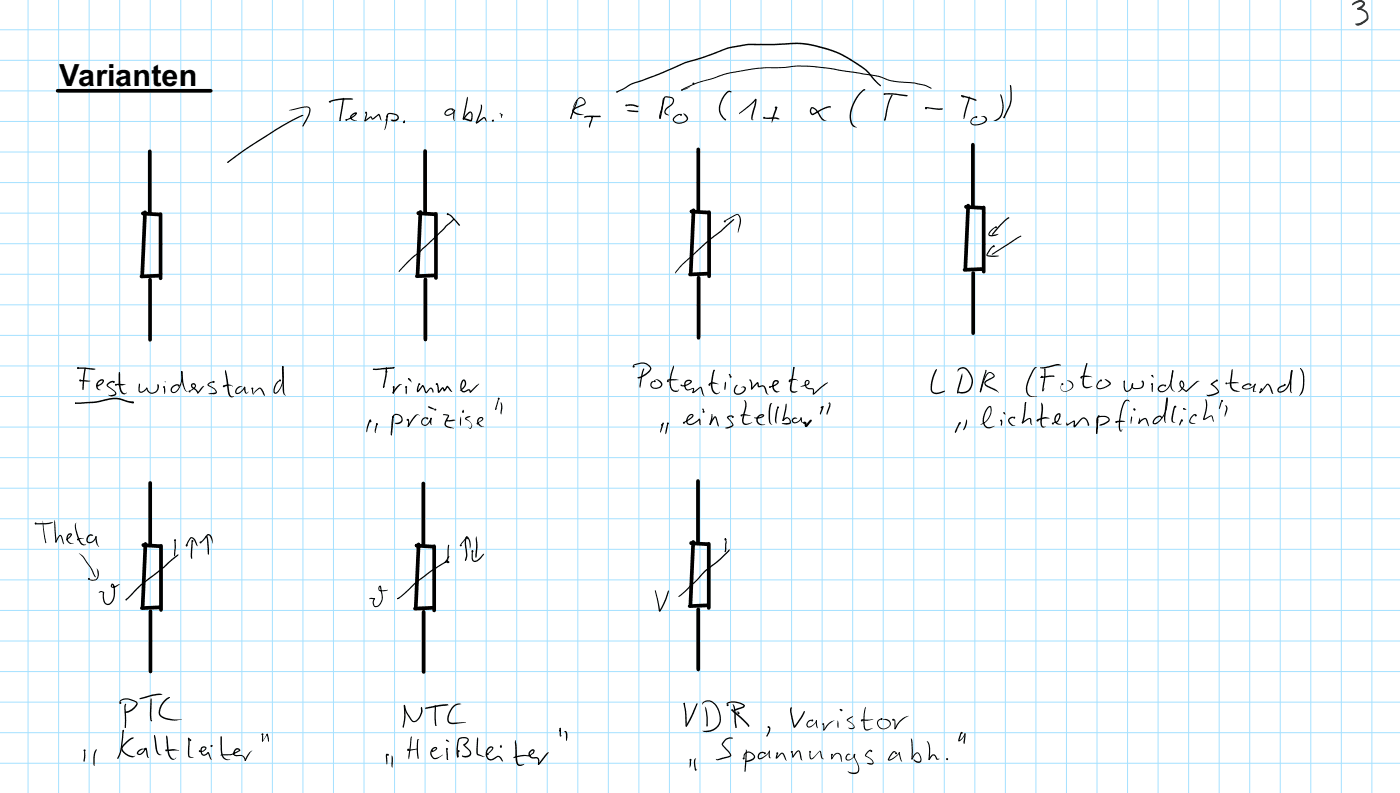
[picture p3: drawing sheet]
<svg xmlns="http://www.w3.org/2000/svg" width="449mm" height="254mm" viewBox="0 0 449 254" stroke-linecap="round" stroke-linejoin="round" font-family="sans-serif">
<defs><g id="words">
<g font-size="9.8">
<text x="19" y="27.6">Va</text>
<text x="30.6" y="27.6">rian</text>
<text x="48.6" y="27.6">ten</text>
</g>
</g></defs>
<g fill="none" stroke="#a5e1ff" stroke-width=".32">
<path d="M0 9.5h448.7M0 19.3h448.7M9 0v254M18.8 0v254M28.6 0v254M38.4 0v254M48.2 0v254M57.9 0v254M67.7 0v254M77.5 0v254M87.3 0v254M97.1 0v254"/>
<path d="M106.9 0v254M116.7 0v254M126.5 0v254M136.3 0v254M146 0v254M155.8 0v254M165.6 0v254M175.4 0v254M185.2 0v254M195 0v254M204.8 0v254M214.6 0v254"/>
<path d="M224.4 0v254M234.1 0v254M243.9 0v254M253.7 0v254M263.5 0v254M273.3 0v254M283.1 0v254M292.9 0v254M302.7 0v254M312.5 0v254M322.2 0v254M332 0v254"/>
<path d="M341.8 0v254M351.6 0v254M361.4 0v254M371.2 0v254M381 0v254M390.8 0v254M400.6 0v254M410.4 0v254M420.1 0v254M429.9 0v254M439.7 0v254M0 29.1h448.7"/>
<path d="M0 38.9h448.7M0 48.7h448.7M0 58.5h448.7M0 68.3h448.7M0 78.1h448.7M0 87.8h448.7M0 97.6h448.7M0 107.4h448.7M0 117.2h448.7M0 127h448.7M0 136.8h448.7M0 146.6h448.7"/>
<path d="M0 156.4h448.7M0 166.2h448.7M0 176h448.7M0 185.7h448.7M0 195.5h448.7M0 205.3h448.7M0 215.1h448.7M0 224.9h448.7M0 234.7h448.7M0 244.5h448.7"/>
</g>
<g fill="#000">
<path d="M47.6 48l.4-.1 .4 .1 .2 .5v19.6l-.2 .4-.4 .2-.4-.2-.2-.4v-19.6z" fill-rule="evenodd"/>
<path d="M135.8 48l.5-.2 .4 .2 .2 .4v19.6l-.2 .4-.4 .2-.5-.2-.1-.4v-19.6z" fill-rule="evenodd"/>
<path d="M223.4 47.4l.4-.2 .4 .2 .2 .4v19.7l-.2 .4-.4 .2-.4-.2-.2-.4v-19.7z" fill-rule="evenodd"/>
<path d="M311.4 45.9l.4-.2 .5 .2 .1 .4v19.7l-.1 .4-.5 .2-.4-.2-.2-.4v-19.7z" fill-rule="evenodd"/>
<path d="M45.5 68l.4-.2 5.2 .3 .4 .2 .2 .4-.2 .4-.4 .2-5.2-.3-.4-.2-.2-.4z" fill-rule="evenodd"/>
<path d="M46.1 67.6l.4-.2 .4 .2 .2 .4-.9 20-.2 .4-.4 .1-.4-.1-.2-.5 .9-19.9z" fill-rule="evenodd"/>
<path d="M51.1 68.2l.4-.2 .4 .2 .2 .4v20.5l-.2 .5-.4 .1-.4-.1-.2-.5v-20.5z" fill-rule="evenodd"/>
<path d="M133.7 67.9l.5-.2 5.2 .3 .4 .2 .1 .4-.1 .4-.4 .2-5.3-.3-.4-.2-.1-.4z" fill-rule="evenodd"/>
<path d="M134.3 67.5l.4-.2 .5 .2 .1 .4-.9 20-.1 .4-.4 .2-.5-.2-.1-.4 .8-20z" fill-rule="evenodd"/>
<path d="M139.3 68.1l.4-.2 .4 .2 .2 .4v20.6l-.2 .4-.4 .1-.4-.1-.2-.4v-20.6z" fill-rule="evenodd"/>
<path d="M221.3 67.3l.4-.1 5.2 .3 .4 .2 .2 .4-.2 .4-.4 .2-5.2-.3-.4-.2-.2-.4z" fill-rule="evenodd"/>
<path d="M221.9 66.9l.4-.1 .4 .1 .2 .5-.9 19.9-.2 .4-.4 .2-.4-.2-.2-.4 .9-20z" fill-rule="evenodd"/>
<path d="M226.9 67.5l.4-.2 .4 .2 .2 .4v20.6l-.2 .4-.4 .2-.4-.2-.2-.4v-20.6z" fill-rule="evenodd"/>
<path d="M309.3 65.9l.4-.2 5.3 .3 .4 .2 .1 .4-.1 .4-.5 .2-5.2-.3-.4-.2-.2-.4z" fill-rule="evenodd"/>
<path d="M309.9 65.4l.4-.1 .4 .1 .2 .5-.9 19.9-.2 .5-.4 .1-.4-.2-.2-.4 .9-20z" fill-rule="evenodd"/>
<path d="M314.9 66l.4-.1 .4 .1 .2 .5v20.5l-.2 .4-.4 .2-.4-.2-.2-.4v-20.5z" fill-rule="evenodd"/>
<path d="M47.7 89.1l.4-.1 .4 .1 .2 .5v19.2l-.2 .5-.4 .1-.4-.1-.2-.5v-19.2z" fill-rule="evenodd"/>
<path d="M44.9 88.1l6.4-.4 .4 .2 .2 .4-.2 .4-.4 .2-6 .2-.4-.1-.2-.5z" fill-rule="evenodd"/>
<path d="M135.9 89.1l.4-.2 .5 .2 .1 .4v19.3l-.1 .4-.5 .2-.4-.2-.1-.4v-19.3z" fill-rule="evenodd"/>
<path d="M133.2 88.1l6.4-.5 .4 .2 .1 .4-.1 .4-.4 .2-6 .3-.4-.2-.2-.4z" fill-rule="evenodd"/>
<path d="M223.5 88.5l.4-.2 .4 .2 .2 .4v19.3l-.2 .4-.4 .2-.4-.2-.2-.4v-19.3z" fill-rule="evenodd"/>
<path d="M220.7 87.5l6.4-.4 .4 .1 .2 .4-.2 .5-.4 .1-6 .3-.4-.2-.2-.4z" fill-rule="evenodd"/>
<path d="M311.5 87l.4-.2 .4 .2 .2 .4v19.3l-.2 .4-.4 .2-.4-.2-.2-.4v-19.3z" fill-rule="evenodd"/>
<path d="M308.7 86l6.4-.4 .5 .1 .1 .5-.1 .4-.4 .2-6 .2-.5-.2-.1-.4z" fill-rule="evenodd"/>
<path d="M47.7 154.3l.4-.2 .5 .2 .1 .4v19.6l-.1 .4-.5 .2-.4-.2-.2-.4v-19.6z" fill-rule="evenodd"/>
<path d="M135.3 154.4l.4-.1 .4 .1 .2 .4v19.7l-.2 .4-.4 .2-.4-.2-.2-.4v-19.7z" fill-rule="evenodd"/>
<path d="M223.3 153.6l.4-.1 .4 .1 .2 .5v19.6l-.2 .4-.4 .2-.4-.2-.2-.4v-19.6z" fill-rule="evenodd"/>
<path d="M45.6 174.2l.4-.2 5.3 .4 .4 .1 .1 .4-.2 .5-.4 .1-5.2-.3-.4-.2-.2-.4z" fill-rule="evenodd"/>
<path d="M46.2 173.8l.4-.2 .4 .2 .2 .4-.9 20-.2 .4-.4 .2-.4-.2-.2-.4 .9-20z" fill-rule="evenodd"/>
<path d="M51.2 174.4l.4-.2 .4 .2 .2 .4v20.6l-.2 .4-.4 .2-.4-.2-.2-.4v-20.6z" fill-rule="evenodd"/>
<path d="M133.2 174.4l.4-.2 5.2 .3 .4 .2 .2 .4-.2 .4-.4 .2-5.2-.3-.4-.2-.2-.4z" fill-rule="evenodd"/>
<path d="M133.8 173.9l.4-.1 .4 .1 .2 .5-.9 20-.2 .4-.4 .1-.4-.2-.2-.4 .9-20z" fill-rule="evenodd"/>
<path d="M138.7 174.5l.5-.1 .4 .1 .2 .5v20.5l-.2 .4-.4 .2-.5-.2-.1-.4v-20.5z" fill-rule="evenodd"/>
<path d="M221.2 173.6l.4-.2 5.2 .3 .4 .2 .2 .4-.2 .4-.4 .2-5.2-.3-.4-.2-.2-.4z" fill-rule="evenodd"/>
<path d="M221.8 173.2l.4-.2 .4 .2 .2 .4-.9 20-.2 .4-.4 .1-.4-.1-.2-.5 .9-19.9z" fill-rule="evenodd"/>
<path d="M226.8 173.8l.4-.2 .4 .2 .2 .4v20.5l-.2 .5-.4 .1-.4-.1-.2-.5v-20.5z" fill-rule="evenodd"/>
<path d="M47.8 195.4l.4-.2 .4 .2 .2 .4v19.3l-.2 .4-.4 .2-.4-.2-.2-.4v-19.3z" fill-rule="evenodd"/>
<path d="M45 194.4l6.4-.5 .4 .2 .2 .4-.1 .4-.4 .2-6 .3-.5-.2-.1-.4z" fill-rule="evenodd"/>
<path d="M135.4 195.5l.4-.1 .4 .1 .2 .4v19.3l-.2 .4-.4 .2-.4-.2-.2-.4v-19.3z" fill-rule="evenodd"/>
<path d="M132.6 194.5l6.4-.4 .4 .1 .2 .5-.2 .4-.4 .2-6 .2-.4-.1-.2-.5z" fill-rule="evenodd"/>
<path d="M223.4 194.7l.4-.1 .4 .1 .2 .5v19.2l-.2 .5-.4 .1-.4-.1-.2-.5v-19.2z" fill-rule="evenodd"/>
<path d="M220.6 193.7l6.4-.4 .4 .2 .2 .4-.2 .4-.4 .2-6 .2-.4-.1-.2-.5z" fill-rule="evenodd"/>
<circle cx="45.8" cy="68.3" r=".6"/>
<circle cx="134.1" cy="68.3" r=".6"/>
<circle cx="221.6" cy="67.7" r=".6"/>
<circle cx="232.3" cy="70.9" r=".34"/>
<circle cx="309.6" cy="66.2" r=".6"/>
<circle cx="318.5" cy="78.9" r=".34"/>
<circle cx="319.2" cy="72.8" r=".34"/>
<circle cx="11.5" cy="167.7" r=".34"/>
<circle cx="21.5" cy="172.8" r=".34"/>
<circle cx="25" cy="172.8" r=".34"/>
<circle cx="45.9" cy="174.6" r=".6"/>
<circle cx="56.1" cy="173" r=".34"/>
<circle cx="59.8" cy="174.7" r=".34"/>
<circle cx="61.7" cy="173.3" r=".34"/>
<circle cx="64.3" cy="173.7" r=".34"/>
<circle cx="66.1" cy="171.9" r=".34"/>
<circle cx="133.5" cy="174.7" r=".6"/>
<circle cx="147.7" cy="174.7" r=".34"/>
<circle cx="151.4" cy="176.6" r=".34"/>
<circle cx="221.5" cy="173.9" r=".6"/>
<circle cx="232.5" cy="172.8" r=".34"/>
<circle cx="28.5" cy="185.4" r=".34"/>
<circle cx="143.5" cy="180.1" r=".34"/>
<circle cx="143.7" cy="180.1" r=".34"/>
</g>
<g fill="#000">
<path d="M232.4 70.6l3.2-1.8 .7-.3 .4 .2 .6 .9 .2 1.2-.9 3.7 .5-3.9-.1-1-.5-.7-.9 .2-3.4 1.8zM317.7 79.2l.8-.4-2 2.9 3.7 .3-2.1 .3-1.9-.4 .1-.7zM317.6 73.7l.2-.2a1.11 1.11 0 0 1 1.4-.7l-1.6 1.4-.4 1 .5 .1 2.3-.4-.1 .2-.9 .4-2 .1-.2-.8zM323.2 69.6l.2 .3zM320.7 71.7l1.9-1.7a.53 .53 0 0 1 .9-.2l-2.5 2.2-2.9 3.3-.1-.4zM218.5 84.7l1-.9a101.7 101.7 0 0 1 11.7-10.2l3.5-3.2 .5-.3 .2 .2-4.3 4a84 84 0 0 0-10.9 9.3l-1.7 1.6-2.1 2.5 .2-.8zM318.1 81.2l7.9-5.1 1.1-.6 .3 .1-8.9 5.7-.5 .2zM317.9 81.4l.2 .1zM11.3 167.7l.2 .1zM11.3 167.7l3.8-.2 1.8-.3v.2a9.9 9.9 0 0 1-5.4 .5zM13.7 166.7l1.1 7.1-.1 .2a22.3 22.3 0 0 1-1-7.3zM17.4 166.5l.3 .8 .4 5.7-.2 .8-.2-.2-.2-3.6z"/>
<path d="M18.9 171.5l.4-.2 .5 .4 .7 2.6-.4-.3-.8-2.4-1.2 2.1-.4-.1zM17.9 173.4l.2 .2-.2 .2-.2-.2zM21.8 171.1l.8-.3 .5 .4-.6 1-.9 .6 1.1-1.6-.5 .1-.4 .6a1.68 1.68 0 0 0 1.8 2.2 1.79 1.79 0 0 1-2.1-.8 1.79 1.79 0 0 1 .3-2.2zM24.3 167.6l.2-.2-.1 1.8 1.2 3.7a1.64 1.64 0 0 0 2 1.4 .67 .67 0 0 1-1.2 .3 4.1 4.1 0 0 1-1.8-3l-.3-1.1a3.1 3.1 0 0 1 0-2.9zM24.8 172.7l.2 .2zM24.8 172.7l.9-.3h1.2l-2 .6zM24.8 172.7l.1 .2zM25.3 177.2l1.7 1.4 2.5 3.6 1.2 2.7a1.46 1.46 0 0 1-1.1-1.5l-.7-1.5-2.2-3.2zM28.3 171.5a.97 .97 0 0 1 1.6 .1l-1.2 .1-.6 1.3 .4 .6 .9-.2 .7-.6 .7-1.1 .2 .2-.2 .6-1.1 1.2a1.28 1.28 0 0 1-1.8 0 1.28 1.28 0 0 1 .1-1.9zM30.6 171.9l.2-.2 .2 .2 .2 1.9 .5 1.4-.9-1.2zM56.1 172.9l.1 .1zM56.1 172.9l.1 .2z"/>
<path d="M56.1 172.9l.2 .2 .1 2.3-.4 2.8-.2-1.1zM61 172.1h.6l.8 .5 1 2.3-.5-.3-.8-1.7-.8-.5-1.5 2.6a3.3 3.3 0 0 1 1.2-2.9zM59.7 174.8l.2 .1zM61.5 173.3l.2 .3-.1 5.3-.3 .1a16.7 16.7 0 0 1 .2-5.7zM66.3 171.3l.7-.2 .7 .5 .6 2.5-.9-2.2-.6-.4-1.9 2-.7 .2zM66.2 171.8h.2a14.1 14.1 0 0 1 .4 5.9l-.2-.3zM149.4 171.8l.5 .1 .6 .8a3.9 3.9 0 0 1 .1 3l-.2-2.3-.8-1.3 .1-.1-2 2.7v-.6zM149.1 179.3l.3-.1-.1 .4zM149.1 179.3l.3 .1-.1 .2-.3-.2zM149.3 172h.3l.6 .8-.8-.6 .2 .1a7 7 0 0 0 .1 4l.1 1.8-.6 1.5-.2-.2 .4-1.6-.1-1.4a6.5 6.5 0 0 1 0-4.4zM151.4 176.4l.2 .1zM151.4 176.4l.2 .1v2.5l.4 .6 1-.3 1.9-1.9h.3l-1.7 2a1.29 1.29 0 0 1-1.6 .6 1.29 1.29 0 0 1-.8-1.5z"/>
<path d="M152.7 171.8l.3 3.5-.2 3.1h-.2h.2l-.3 .2-.2-.4 .3-2.9-.1-2.9zM232.4 172.4h.2l.3 1.3-.1 2.5-.4 .7-.2-.2 .4-3.2zM232.4 172.4l.2 .4zM30.9 182.1l.8 1.1-.2 1.8a1.89 1.89 0 0 1-3 .5l1.3 .2 1.2-.4 .3-1.4zM31.8 189.6l.7-.3 .8 .3 .3 2.9 .3 .7 .7 .2 .9-.6 .8-1.5 .1-2.7-.5-1.3v.5l.3 .1 2.2-.8-1.3 .9-1 .3-.6-.4 .3-.9 .3-.1 .5 .5 .3 1.9a3.9 3.9 0 0 1-2.2 4.5l-1-.3-.5-.7-.3-1.8 .2-1.1-.7-.3-.8 .4zM43.7 188.5l8.9-7.1 2.6-2.5 2-1.3-.1 .3-4.2 3.8-3.6 2.8a53.5 53.5 0 0 0-8.7 7.7l-.2 .1-.1-.3zM40.2 192.1l.4-.1v.4zM118.5 191.6l.7-.1 1 .3-.2 .1h-1.3l-.1-.2-.1 .2zM119.8 191.8l.2-.2 .2 .2-.2 .1zM121.5 187.8l.3-.2 .3 .1 .5 2.5a2.94 2.94 0 0 1-2.5 4.2l-.4-.4-.3-.9 .5-1.4 .3 .1-.4 1.2 .5 1.1 1.1-.4 .9-1.6v-1.4l-.5-2.8-.2 .6 .2 .5h2.6l-1 .3h-1.8l-.3-.7zM127.3 191.6l2.3-1.7 3.9-3.7 4.7-3.5 5.2-3.3 .2 .3-.3 .2-4.9 3.1-4.9 3.6-4.9 4.6-1.1 .7zM127.5 191.6l.1 .2-.1 .1-.2-.1z"/>
<path d="M127.3 191.7l.9-.4-.7 .6zM143.8 178.2l.2 .2-1.4 1.9-.1-.3zM142.6 180l.2 .2-.1 .1-.2-.2zM142.7 180h.7l-.8 .3zM143.6 174.6l.2-.1 .2 .1-.5 5.2 .2 .3-.4-.3zM209.9 189.1l.3 .2 .7 2.5 .7 3.8h-.3l1.7-3.4 1-2.8 .2-.2 .2 .2-1.3 3.8-1.6 2.7-.4-.4zM214.2 189.2l.1 .2zM214.2 189.2v.2zM217.7 190.8l5.5-5.1 2.7-3 4.7-3.7 3.3-3.1-.2 .6-2.2 2.3-5.3 4.2-5.4 5.5a7.5 7.5 0 0 1-3.4 2.7z"/>
<circle cx="232.5" cy="172.5" r=".13"/>
</g>
<g fill="#008000">
<path d="M435.1 2.6h1.1l1.4 .7 .7 .8 .3 1.1v.9l-.3 .5-1.7 1.2-1.2 .4a.63 .63 0 0 1-.7-.1 .63 .63 0 0 1-.2-.6l1.4-.2 2.1-1.5-.3-1.7-1.5-.9h-1z"/>
<path d="M433.5 1.1l2.3-1.1 .8 .1 .7 .5 .2 .6-.2 .7-2 1.3a.46 .46 0 0 1-.2-.5 .46 .46 0 0 1 .5-.4l1.2-1 .1-.3-.4-.3h-.9l-2.2 1z"/>
</g>
<g fill="#000">
<path d="M92.6 35.3l.9-.3a11.2 11.2 0 0 1 5.4-.8l.4 .2a2.69 2.69 0 0 1-.3 2.9l-1.9 3.3-.1-.5 2-4.1 .1-1.1-.4-.4a15.2 15.2 0 0 0-5.4 .9zM105.5 32.4a13.9 13.9 0 0 1 7.7-.7l-.3 .2a18.8 18.8 0 0 0-7.2 .9l-.3-.2zM105.6 32.4l.5 .6-.6-.2zM109 38.4v.4zM108.9 38.5l.1 .3zM109.9 31.6l.2-.2 .2 .2-.2 .2zM110 31.4l.3 .2-1.3 7.2-.2-.9zM109.9 31.6l.4-.1v.7zM111.1 38.3l2-1.1 .9-.9-1.1 .7-.3 .6 .6 .6 1.2 .5a1.81 1.81 0 0 1-2.2-.9l.1-.7 .8-.7a.78 .78 0 0 1 1.3-.1l-.8 1a3.9 3.9 0 0 1-2.6 1zM117 38.5l1.8-1.3 .7 .8 1.9-1.5 .5 .6 .4 1.4-.4-.3-.6-1.4h.2l-2 1.5h-.3l-.4-.7-1.6 1.2-.4-.1zM117 38.5l.2 .2-.2 .2-.2-.2zM117.4 36.2l.3 .5-.7 2.1-.2-.2z"/>
<path d="M124.2 36.4l1.2-.2a2.04 2.04 0 0 1 2.5 1.4l-.1 .2a1.56 1.56 0 0 1-2.5 .7l.1-.2a1.88 1.88 0 0 0 1.9-.3l.1-.6a2.79 2.79 0 0 0-2.4-.9l-.6 .3-.5 1.7v-1.4zM124.1 37.2l.1 .3a8.2 8.2 0 0 1-1 4.1zM129.4 38.6l.4 .1-.1 .4-.3-.2zM142.9 35.5l1.2-.8a.62 .62 0 0 1 .8-.1 .62 .62 0 0 1 .3 .7l-.6-.2-.8 .2-.8 .6-.2 .6 .6 .3 .9-.3 .9-.6 .5-.7a1.21 1.21 0 0 1-1.1 1.5 1.29 1.29 0 0 1-2.2-.2zM145.7 35.2l.2 .1-.2 .2-.2-.2zM145.6 35.2l.3 .1-.3 2.2 .2 1.2-.4-.2-.2-.6zM149.7 36.4l.9-.7 .5 .1a2.8 2.8 0 0 1 .2 2.8l-.5 .3-2.2-.9 .5-.1 1.8 .5a2.62 2.62 0 0 0 0-2.2l-.2-.1-.5 .4-1.7 1.8-.2-.2zM148.3 38.1l.2-.2 .2 .2-.2 .2zM149.8 31l.2 .7-1.3 6.4-.2 .2-.2-.3zM152.5 39.3l2.7-1.8 .4 .3 .4 1.1-.8-1-2.2 1.6zM152.7 39.1l.2 .2-.2 .3-.2-.3zM154.1 33.6a.34 .34 0 0 1 .4 0 .34 .34 0 0 1 0 .4l-.4 2.1-1.4 3.4-.2-.3 1.4-3.7z"/>
<path d="M160.8 36.9l.1 .3-.2 .6zM185.2 31.5a1.46 1.46 0 0 1 2 .1 1.46 1.46 0 0 1 .1 2l-2.8 1.3-.6 .5 .8 .7 2.3 .7a4 4 0 0 1-3.1-.6l-.4-.8 .5-.7 3.4-1.8-.3-.9-.8-.5-.6 .1-.7 .7a8.4 8.4 0 0 0-1.7 4.6l-.3 1.2-.2-.2 .4-1.1a8.8 8.8 0 0 1 1.9-5.1zM182.8 37.9l.2-.1 .1 .1-.1 .2zM184.8 32l.3 .1-.1 .8-2 5.2-.1-.7zM187.3 37.4l1.7-.4h3.3l.2 .3-.2 .3-3.8-.1-1.2 .2zM189.8 37.3l.2 .2zM189.8 37.3l.2 .4-1 3.2-.2-.9zM197.7 29.3l.3 .1-.3 .3-.2-.2zM200.9 33.6l1.5-.2 2.1 .4a.3 .3 0 0 1 .1 .5 .3 .3 0 0 1-.5 0l-1.4-.4h-1.7zM200.9 35.4l1-.1 2.5 .2 .3 .2-.3 .2h-.9l-1.9-.2zM213 31l.8-.2 1.7 .4a1.64 1.64 0 0 1-.4 2.8l-1.3 .9-.5 .8 .2 .5 1 .8-1.1-.3a1.04 1.04 0 0 1-.2-1.6l2.2-2.1 .3-.9-.3-.5-1.6-.4-.7 .2-1.4 5.5 .1 .9-.3 .2-.2-1.2zM211.5 37.6l.3 .2-.2 .2-.2-.2z"/>
<path d="M212.6 31.4l.2 .2a20 20 0 0 1-1.2 6.5l-.2-.3zM216.1 37.4a1.69 1.69 0 0 1 2.3-.7l-1.5 .5-.9 1 .5 .8 1.4 .3a2.02 2.02 0 0 0 2.2-1.3l-1.1-1.6a1.31 1.31 0 0 1 1.4 1.1l.1 .2a1.51 1.51 0 0 1-1.5 1.7 2.22 2.22 0 0 1-3.4-1.1zM218.3 28.8l.2-.1 .2 .2-.2 .1zM218.4 28.7l.7-.4a46.8 46.8 0 0 1 10.4-3.7l.3-.2a58.7 58.7 0 0 1 13.6-2.7l8.1-.2 4.2-.5 4.1 .1 6 .6 16.1 2.7a20.4 20.4 0 0 0 9.7 1.9l2.5 .4a9.3 9.3 0 0 1 4.4 1.4l.1 .2-.3 .1a12.8 12.8 0 0 0-5.3-1.7l-2.1-.1a21.6 21.6 0 0 1-9.6-2.1l-15.5-2.4-5.2-.6-4.8-.2-4.3 .5h-4.8a71.3 71.3 0 0 0-14.6 2.2l-3.1 1.1a35.2 35.2 0 0 0-10.4 3.9zM218.5 28.7l2.1-.6 .7-.5-1.2 .9-1.6 .5-.2-.1zM222.1 26.7l.2 .1zM232.5 38.2l.3-.1-.2 .5-.3-.2zM232.7 29.7a1.04 1.04 0 0 1 .8-.7 1.04 1.04 0 0 1 1 .5h-.8l-.4 .2a6.1 6.1 0 0 0-1.9 7l1.2 1.5-.1 .4-1.5-1.6a5.6 5.6 0 0 1 .8-6.3zM237.1 36.1l3.4-2.8 1.6-1.6 .3 .2-1.6 1.7-3.9 3zM242 31.9l.2-.3 .2 .3-.2 .2zM242.2 31.7a2.64 2.64 0 0 1-.1 2.6l-.9 3.4v.6l.3 .1-.4 .1-.3-.5v-.9zM244.8 37.8l3.7-.2 1.4 .5h-4.1z"/>
<path d="M248.8 34.2l.3 .2-.4 .2zM248.7 34.3h.4v.3l-1.7 4.7 .2-1.7zM259.9 34.4l.6-.1 1 .5 2.1 3.1 .7 .5h.6l-.1 .2a1.28 1.28 0 0 1-1.7-.6l-1.6-2.6-1.3-.7-.2 .9 .3 .8 1.3-.6a6.5 6.5 0 0 1 4.7-1.7l-.3 .6v-.5v.2l-2 .6-3.5 1.9-.6-.3-.3-.6v-.8zM276 29.3a1.01 1.01 0 0 1 1.3-.7l-.1 .5-.2-.2-.6 .5a10.9 10.9 0 0 0-3.3 9.8l.5 .9 1 .8a2.45 2.45 0 0 1-2.2-2.9 12.2 12.2 0 0 1 3.6-8.7zM197.6 29.3l2-.9a24.3 24.3 0 0 1 6.7-3l6.1-2.3 7.3-3.3 7.9-2.5a33.4 33.4 0 0 1 14.6-3.3l5.7 .1a42.2 42.2 0 0 1 11.2-.1l.8 .1a37.1 37.1 0 0 1 18.7 9l2 2.5 1.7 1.7v.3l-2-1.7-2.1-2.5a36.5 36.5 0 0 0-28.8-9l-7.2 .1a34.8 34.8 0 0 0-14.4 3.3l-7.9 2.4-7.4 3.2-7 2.7a15.5 15.5 0 0 0-5.8 2.6l-1.9 1-.3-.2zM283.3 29.9h3.3l4.2 .5 .2 .3-.3 .2-4.4-.6-2.9 .1-.2-.2zM283.5 38.3h.4l-.2 .3-.3-.2zM283.4 38.4l.2-.2 .2 .2-.3 .2zM283.4 29.9l.5 .2-.5 .3-.2-.2zM285.8 30.3h.3v.2a25.2 25.2 0 0 0-2.3 8l-.2 .1-.2-.2 .3-1.2a16.8 16.8 0 0 1 2.1-6.9zM296.6 34.4l5.4 .3 .2 .2-.2 .2-1.4 .1-3.8-.5zM296.6 34.5l.2-.2 .2 .2z"/>
<path d="M308.1 30.6l.1-.1 .2 .3-.2 .1zM308.2 30.5l3.8 1 .9 .4 .1 .3-.3 .1-4.5-1.4-.2-.2zM308 30.7l.3-.2 .5 .4zM310.6 30.9h.1a1.38 1.38 0 0 1-.1 1.7l-1.7 5.5 .2-2zM311.6 37.8l.8-.4h.5l-1.3 1-.3 .6 .2 .6a3.7 3.7 0 0 0 4.4-1.3l-.6-.8-.8-.1a1.18 1.18 0 0 1 1.8 .5 1.18 1.18 0 0 1-.9 1.6l-.4 .2a3.4 3.4 0 0 1-3.8 0 1.42 1.42 0 0 1 .4-1.9zM320.7 30.2a7.3 7.3 0 0 1-.3 7.8 1.95 1.95 0 0 1-1.9 .7l1.3-.8a6.2 6.2 0 0 0 1-6.8zM323.8 27.3l.3 .3 .2 2.4a9 9 0 0 1-1.4 5.8l-.9 2a.38 .38 0 0 1-.4-.1 .38 .38 0 0 1-.1-.4l.3 .3h-.1l.1-.5 1.1-2.2a8.3 8.3 0 0 0 1-4.9zM72.9 51.8a133.7 133.7 0 0 1 24-15l.3 .3a52.7 52.7 0 0 0-8.9 4.8l-9.3 6-5.9 4.2-.3-.1zM72.9 51.9l.9-.6-.8 .9zM143.4 68.5h.4l.9 .5 2.8 3.1-.5 .1-2.4-2.8zM130.5 83.9l9.1-8.3 3.3-3.4 2.4-2.2 .3 .2-5.7 5.7-5.2 4.9-2.3 1.8-4.6 4.5 .1-.4zM24.8 117.8l2.5-.1 3.3 .5-.7 .3-4.8-.4z"/>
<path d="M27.2 117.9l.2 .1zM27.2 117.8l.3 .1-.2 .2zM27.2 117.9l.1-.1 .2 .3-.7 6.6-.2 .3-.2-.3 .1-2.8zM38.1 119.3l.2 .2zM38.1 119.3l.3 .1-.2 .1zM38.2 119.2l.3 .5a11.8 11.8 0 0 0 .6 5.6l.8 .7 .7-.3-.5 .6a1.66 1.66 0 0 1-1.8-1.9l-.3-2.5v-2.1zM58.2 118.8l.3 .2-.2 .3-.3-.3zM58.1 118.9l.4 .1 .3 3.5 .5 1.8 .4 .8 .5 .4-.7-.2-.4-.6a12.1 12.1 0 0 1-1.1-5.4zM72.2 118.5l.6 2.2 .9 5.4 .5 .8h.8l-.8 .4a1.55 1.55 0 0 1-1.1-1.6l-1-6.5zM90.5 117.3l.1-.1 .2 .4-.2 .1zM90.4 117.4l.2-.2 .3 .2 .2 8.1 .5 1.2-.7-.5-.3-1.1zM119.7 118.1l6.5-.6 .3 .3-.6 .3-5 .4h-1.3z"/>
<path d="M119.5 118.3l.2-.2 .1 .2-.1 .1zM119.6 118.2h.4l-.3 .2zM123.8 117.7l.3 .2-.2 .2-.2-.2zM123.7 117.9l.2-.2 .2 .2-.1 1.1zM123.7 117.8l.2-.1 .2 .2-.1 2-1.1 4.3-.2-.3 .8-3.6zM126.3 117.5l.2 .3-.3 .3-.2-.3zM203 116.8l2.5-.7a2.61 2.61 0 0 1 3.2 2.3l-.2 .3a7.2 7.2 0 0 1-3.9 2.5l-.2-.2 .2-.2a7.1 7.1 0 0 0 3.5-2.2l.3-.5-.1-.4-1.4-1.1-1.5-.1-2.2 .6v.3l-.3-.3zM206.2 118.1l.2-.1 .1 .2-1.2 5.6-.1 .4-.2-.1a13.6 13.6 0 0 1 1.2-6zM215.9 117.1l.1 .6a9.3 9.3 0 0 0-.6 6.7l.4 .5 .7 .2h.8l.4-.4-.3 .6-.6 .2a2.32 2.32 0 0 1-2.2-2.9 14 14 0 0 1 1.3-5.5zM228.9 118.4v.5zM228.8 118.5l.2 .2zM228.7 118.5l.4 .1-.3 .9a8.5 8.5 0 0 0-.1 5.5l.9 .9h.6l.5-.4-.1 .3a1.43 1.43 0 0 1-1.6 .4 1.43 1.43 0 0 1-.9-1.3 10.8 10.8 0 0 1 .6-6.4z"/>
<path d="M233.6 119.9l.1-.1 .2 .2zM254.5 117.5l.2 .2-.2 .5-.3-.5zM254.3 117.6l.2-.1 .2 .2-1 6.2 .1 1.2a1.72 1.72 0 0 0 1.9 .1 1.41 1.41 0 0 1-1.9 .5 1.41 1.41 0 0 1-.6-1.9zM300.1 118.2l.1 .2-.1 .1zM299.9 118.4l.3-.1 .1 .2a13.1 13.1 0 0 0-1.5 6.3l.2 .6 .9 .4 3-.6-.1 .3-1.9 .7h-1l-.9-.2a2.02 2.02 0 0 1-.7-2.4 12.6 12.6 0 0 1 1.6-5.2zM307.1 118.2l1.3-.6a2.97 2.97 0 0 1 2.9 2.3 4.2 4.2 0 0 1-1.9 6l-1.7 .1-.5-.3-.1-.3 .5 .2 1.1-.1a3.5 3.5 0 0 0 2.4-4.8l-.3-.7a2.47 2.47 0 0 0-2.4-2l-1 .4-.4 .7zM308.3 119.6l.1 .1a17.6 17.6 0 0 1-1.2 5.8l-.2 .3 .6-.4-.2 .3a.37 .37 0 0 1-.5 .3 .37 .37 0 0 1-.1-.6zM315.7 118.6l.4-.1 .1 .4-2 6.8-.1-.3 .4-1.8 1.5-4.9zM331.5 117.9l.5-.3h.4l-.6 .5-.6 .9a10.1 10.1 0 0 0-1.9 6.3 1.95 1.95 0 0 0 1.6 1.7h1.6l-1.6 .2a2.66 2.66 0 0 1-1.9-3.9l.8-2.4zM333.4 117.7l5.5-1.1 1.2 .4-2.9 .5a5 5 0 0 1-3.8 .3zM333.4 117.7l.1 .2zM334.7 118.2l.2-.2 .2 .2-.4 .5z"/>
<path d="M334.9 118l.2 .2v2.5l-.8 4.7-.3-.6 .7-4.1v-2.5zM348.3 116.4l.2 .1-.2 .2zM348.3 116.4l.2 .1-.1 .1zM348.2 116.5l.2-.2 .1 .3a16.2 16.2 0 0 0-1 6.7l.2 .4 .5 .2 1.9-.2-.1 .1a2.37 2.37 0 0 1-2.3 .5 2.09 2.09 0 0 1-.7-2.6zM375.9 118.6l.2 .2-.2 .2-.2-.2zM375.8 118.8l.2-.2 .1 .3-.5 3.1a3.9 3.9 0 0 0 .3 2.8l.7 .6a1.59 1.59 0 0 1-1.5-2zM394.9 118.3l.2-.1v.7l-.4 3.4a2.05 2.05 0 0 0 1.3 2.7l1.4 .3-1.5 .1a2.42 2.42 0 0 1-1.7-3.2zM414.1 118.6l.2 .2-.2 .2-.3-.2zM413.9 118.6l.4 .2-.3 1.9-.1 4.1 .2 1.1-.5-.3-.2-.8 .1-4.2zM416.8 118l.1 .2zM416.7 118.1a.76 .76 0 0 1 .9 .7 10.7 10.7 0 0 1-.4 7.3l-.8 .7a9.1 9.1 0 0 0 .4-8.6zM24 129.2l.2-.2 .2 .1-.2 .3z"/>
<path d="M24.1 129.1l.1-.1 .2 .3-.2 .1zM24.2 129l6.7-.5a18.5 18.5 0 0 1 7-1l4.8 1.2 .2 .2-.2 .3-2.2-.4a8.3 8.3 0 0 0-5.8-.7l-4.3 1-6.2 .3zM24.2 129l.3 .1-.3 .3-.2-.2zM25.7 121.7l3.3 .3-.9 .3-2.2-.2-.3-.2zM31.4 122.1l1-.6 .7 .1 .2 .6-.7 .9a1.18 1.18 0 0 1-1.5 .5l.1-.3 .1 .2 1.2-.8 .4-.7h-.6a1.52 1.52 0 0 0-1.1 1.4 1.52 1.52 0 0 0 1.1 1.5 1.43 1.43 0 0 1-1.6-.9 1.43 1.43 0 0 1 .5-1.6zM34.5 122.8l1-.7a.62 .62 0 0 1 1.1 .3l-1.2 .2-.9 .8 2.5 2 .3 .6-.2 .5-1.2 .5-1-.3-.1-.3 1.1 .1 1-.5-.4-.7-1.4-1a.86 .86 0 0 1-.8-1.3zM37.1 123.1l.7-.2 2.4 .3a4.9 4.9 0 0 1-3.1 0zM41.6 129l1.1-.3 .2 .2-.3 .3zM42.5 128.7l.4 .1-.1 .3-.4-.1zM44.5 122.9l.4 .2-.1 1.8 .2 .5 1-.2 1-1 .2 .2-1.3 1.2-1.1 .1-.4-.7zM46.9 124.4l.2-.2 .2 .2-.2 .2zM47.1 124.2l.8 1.3a1.79 1.79 0 0 0 2-.2 1.79 1.79 0 0 0 .6-2l.2-.1a2.04 2.04 0 0 1-1.2 2.8 2.04 2.04 0 0 1-2.6-1.6z"/>
<path d="M50.5 123.2l.2 .1zM52.6 124l.4 .6-.2 1.6zM52.8 122.1l.2 .4zM58 119l.4-.1a7.3 7.3 0 0 1-2.2 6.9h-1l-.5-.8 .3-1.1 1-.7a.74 .74 0 0 1 1.3 .2l-1.1 .2-.9 .7-.2 .9 .6 .4a4.2 4.2 0 0 0 2.4-4.2zM61.4 122.9l1-.1 .4 .5v.5l-.8 .9-1.3 .6 1.7-1.4 .1-.4-.4-.3-.4 .1v.5l1.3 1 .6 1-.3 .2-.5-.8-.8-.7a1.08 1.08 0 0 1-.7-1.5zM64.6 124.1l.8-.5-2 2.4-.1-.3zM63.4 125.7l.2 .1-.2 .2-.2-.2zM66.7 122.8l.8-.5a.7 .7 0 0 1 1.1 .2l-1 .2-.8 .5 2.1 1.4 .6 .8-.1 .6-.8 .3-1.8-.1 2.3-.6-.6-1-1.4-.8a.55 .55 0 0 1-.6-.3 .55 .55 0 0 1 .2-.7zM71.7 123.5a2.67 2.67 0 0 1 2.5-.1l.4 .4a1.69 1.69 0 0 0-1.9-.1l-1 .1zM76 124.2l.7-.5 1 .1-1.6 .8-.4 .9 .4 .4 1.1-.6 1.1-1.4 .3 .2-1.2 1.5-1.3 .6-.5-.1-.2-.5zM78.2 124.1l.2-.2 .2 .2-.2 .2zM78.4 123.9l.5 1.9 .8-.3a.69 .69 0 0 1-1.1 .5l-.4-1.4z"/>
<path d="M80.8 124.5l.3 .3 .1 1.4 .5-.8 .9-.9 .6-.3 .4 .1 .9 1.1 .4 1.4-.4-.2-1.2-2.1-1.3 .9-.9 1-.3-1.1zM90.6 117.2l.3 .4a11.8 11.8 0 0 1-.5 6 3 3 0 0 1-2.2 2.5h-.2a3.2 3.2 0 0 1 1.4-4.2l.4-.1-1.1 1.2-.5 1.3-.2 1.1 .3 .4a6.2 6.2 0 0 0 2.3-6.3l-.2-2.1zM118.5 134.4a.24 .24 0 0 1 .4 0 .24 .24 0 0 1-.2 .4l-.2-.2 .3 .1-1.2 3.8-.2-.6 .2-1.2zM120.7 135.6v.2zM120.7 135.6l.2 .2zM120.6 135.7l.3 .1-.5 2.9-.3-.8zM123.2 123.6l-.3 .6-.1-.1zM122.8 124.1l.1-.2 .2 .2zM126.1 133l.5-.4h.8a1.61 1.61 0 0 1 1.7 2.1 1.61 1.61 0 0 1-2.6 .7h.2a1.35 1.35 0 0 0 1.4-.1 1.35 1.35 0 0 0 .5-1.4l-.5-.6-.8-.4-.6 .1-.5 .4-.4 1.9-.1 3.3-.3 .8 .1-4.2zM125.4 139.2v.2zM127.3 123.7l.8-.6 .8 .1-.6 .1-2.3 2.8-.2-.3zM125.9 133.6l.3 .8-.8 5-.1-1z"/>
<path d="M126 125.6l.3 .3-.3 .2-.2-.2zM126 123.9l.1-.1a1.63 1.63 0 0 1 .2 2.1l-.3 .2-.2-.2zM130.1 123.9a2.25 2.25 0 0 1 0 2.4zM130.8 134.2l-.1 .2zM133.1 133l.7-.3 .7 .4-.6-.2-.4 .3-2.6 3.6-.2-.2 .6-1.1zM130.8 134.2a2.63 2.63 0 0 1 .2 2.4l-.2 .2-.2-.2zM130.6 136.6l.2-.2 .2 .2-.1 .2zM130.9 121.1l.2 .2-.1 .2-.2-.2zM130.9 121.1l.3 .4-.4-.2zM130.7 121.3l.3-.2 .5 .4 .4 1zM134.2 123.2l.2-.2-.4 2.3-.2-.1 1.5-1.8a1.3 1.3 0 0 1 1.1 1.5l.3 .7 1.1-1.4h.5l.4 .3 .2 .7-.1 .7-.7-1.4-1.1 1.2a.43 .43 0 0 1-.4 .3 .43 .43 0 0 1-.4-.4l-.8-1.9 .2-.1-1.4 1.8a.43 .43 0 0 1-.6 .1 .43 .43 0 0 1 0-.7zM135.4 134.1a1.02 1.02 0 0 1 1.7-.1h-.9l-.6 .5-.3 .8 .3 .6a1.36 1.36 0 0 0 2-1.1l.6-1 .2 .2-.4 .8a1.8 1.8 0 0 1-2.6 1.4l-.2-.3a1.41 1.41 0 0 1 .2-1.8z"/>
<path d="M138.2 133.8l.2 .2-.2 .2-.2-.2zM138 133.9l.4 .1-.1 2.2-.5-.8zM137.2 130.2h.6l1.8 1-2.3-.6zM139.9 122.8h.1a1.15 1.15 0 0 1 .6 1.4l.1 1.4-.2-.1 1.3-1.5 .4 .2 .4 .9-.3-.2 1.1-1.3 1.6 1.9-.7-.2-1-1.3h.2l-.5 .8a.51 .51 0 0 1-.6 .5 .51 .51 0 0 1-.4-.6l-.1-.3-1 1.3-.5 .1zM142 132.7l1.6 .1 .4 .3-1 2.1v1l2.5 1-2-.2a1.35 1.35 0 0 1-.8-2.2l.9-1.6-1.3-.3-.1 .1zM143.1 134.6l2.4-.2 .4 .3h-.3a2.47 2.47 0 0 1-2.5-.1zM148.2 121.8l.6-.3 .5 .5 .1 1-.3 .8a2.55 2.55 0 0 1-1.7 1.4l1.5-1.9 .1-.7-.3-.6-.5 .7-.3 1.3 .2 .9 .4 .4 1.8-.6 .4 .2 .2 .7-.2-.2 1.9-1.9 1-.6-2.7 2.9-.4-.1-.2-.6-1.4 .6-.8-.2a2.96 2.96 0 0 1 .1-3.7zM147.7 133.5l.1 2.2-.2 .7-.2-1.5zM148.4 131.2l.2 .2-.1 .5-.3-.5zM149.1 133.8l1.6-.5-.1 .3-1.2 .5 1.5 1.2a1.09 1.09 0 0 1 .5 1.1 1.09 1.09 0 0 1-.9 .9l-.4-.4 .5 .2 .2-.1a1.34 1.34 0 0 0-.6-2.1l-1.1-.6zM153.3 134l1.1-.4 .4 .2 .1 .4-.4 .5-1.4 .9 1.5-1.4-.4-.3-.6 .4a1.12 1.12 0 0 0 0 1.4l.7 .7h.8l-.3 .3a1.66 1.66 0 0 1-1.9-2zM158.7 131.1l.6-.4-.4 .6z"/>
<path d="M159.8 127.6l-.3 1.9-.7 1.8-.1-.5zM160.5 128.9l.1 .2zM160.5 129a2.01 2.01 0 0 1 .4 2.3l-.3 1.4-.2-.4 .2-1.9zM204.4 120.9h.3l-.1 .2zM204.4 121h.3l-.2 .2zM208.8 122.3l1-.2-.8 .5-.2 .7a1.61 1.61 0 0 0 1.7 .9 1.61 1.61 0 0 0 1.3-1.3l-1-1-.7-.3 .5-.2 1 .6a1.37 1.37 0 0 1 .6 1.6 1.37 1.37 0 0 1-1.5 .9 1.49 1.49 0 0 1-1.9-.3 1.49 1.49 0 0 1 0-1.9zM212.4 135.5l.1-.1 .2 .2-.4 .5zM212.4 135.5l.1-.1 .2 .2-1 3v-.9zM213.9 121.7l2-.3 1.6 .3-3.5 .3zM213.9 135.7l.2 .8-.7 2.6-.1-1zM218.1 123.2l1 .2 1-.3 1.3-.9-.7-.2a1.3 1.3 0 0 0-1.1 1.5 1.3 1.3 0 0 0 1.5 1.1l1.1-.4a.53 .53 0 0 1 .2 .9l-.3 .8-.2-.2 .3-1.2-1.9 .6-.6-.3-.3-.8a1.55 1.55 0 0 1 .3-2 1.55 1.55 0 0 1 2.1 .1l-.4 .7a2.44 2.44 0 0 1-3.3 .6zM220.7 133.1l1-.5 .6 .5a4.5 4.5 0 0 1-3.1 2.3l2.5-1.9 .2-.4-.1-.1-.7 .2-.6 .8-.2 .8 .2 .7 .6 .3 .9-.2 2.2-1.5 .3 .5 .1 1.4a.33 .33 0 0 1-.4 0 .33 .33 0 0 1-.1-.4l-.1-1.2h.2l-1.5 1.3a1.52 1.52 0 0 1-1.7 .5 1.52 1.52 0 0 1-1.1-1.4l.2-.8z"/>
<path d="M222.1 125.5l2.6-1.6 1.1 3-.7-.7-.5-2-2.1 1.6-.4 .1-.2-.2zM221.9 125.7l.2-.2 .2 .2-.2 .2zM225.1 131a.41 .41 0 0 1 .4 0 .41 .41 0 0 1 .1 .5v.5zM227.3 122.8l1.3-.4 1.7 .6-2-.1-1 .4zM228.9 133.5l.4-.2 .4 .5 .7 2.8-.5-.4-.7-2.5-1.4 2.3-.4-.1zM227.4 135.9l.2-.2 .2 .2-.2 .2zM228.1 132.8a1.46 1.46 0 0 1 .1 1.8l-.6 1.5-.2-.3zM232.4 122.3h.2l.1 .4-.4 2.2-.2-.4zM233.6 119.9a.48 .48 0 0 1 .6 .2 .48 .48 0 0 1 0 .5zM233.1 133.5l1-.5a.57 .57 0 0 1 .9 .6l-.7-.2-1 .4 1.5 1.7 .2 .9a2.72 2.72 0 0 1-2.3 .9l-.2-.4 1.3-.3 .9-.5-1.6-2.2zM235.8 123.5l.4-.2 .3 .1-.9 1.5 .1 .7 .3 .4 1.2-.1 1.2-.8 .3-.5-.2-.4-1-.1a.86 .86 0 0 1 1.3-.2 .86 .86 0 0 1 0 1.3 2.18 2.18 0 0 1-3.4 .7l-.1-1.2zM237.8 132.8l1-.1 1.8 .4-2.8-.1z"/>
<path d="M238.4 128.2a.87 .87 0 0 1 .9 1.2l-1 5.7 .3 .4 .4 .2 2.1-.5-.4 .4a2.04 2.04 0 0 1-2.4 .3l-.3-.5-.2-.9 .6-2.7a4.2 4.2 0 0 0 .3-3.4zM240.2 121.6h.1a.87 .87 0 0 1 .8 1.1v1.9l-.2 .2-.2-.3-.1-1.9-.3-.8h-.2zM241.9 123.2l.9-.8 .3 .2 .2 1.1 .9-.3a1.09 1.09 0 0 1 1.2 .8l.5 1.6 .4 .6-.8-.5-.8-2h-1.8l-.2-1.2h.2l-2 2.1-.2-.2zM241.8 133.8l1.7-.2 1.1-.5-.9 .1-.6 .6a1.56 1.56 0 0 0 .2 1.8 1.56 1.56 0 0 0 1.8 .3h.1a1.81 1.81 0 0 1-2.7-1 1.81 1.81 0 0 1 2-2.3l.5 .5-.8 .7-1.5 .2h-.8zM241.7 133.8h.2zM241.8 133.8l.1 .1zM248 122l.9-.3 .7 .5a1.93 1.93 0 0 1-2 1.7h-.8l1.8-.9 .6-.6-.5-.2-.5 .3a1.86 1.86 0 0 0 1.2 2.9l.5-.1-.5 .3a1.43 1.43 0 0 1-1.9-1.5v-1zM247 129.2l.5-.1-.5 1.6-.2 3a2.24 2.24 0 0 0 .4 2.1l.3 .2h-.2a1.19 1.19 0 0 1-.9-1.2v-.5a8.6 8.6 0 0 1 .6-5.1zM249.3 130.4l-.5 5.3a1.94 1.94 0 0 1-.3-2.3l.4-2.3zM250.9 134.4l1-.7h.6l.8 .7 .2 1.1-.9 .5-1.9-.2v-.3h1.9l.5-.3-.2-.7-.5-.5-1.3 .8-.3-.2zM251 134.4l.2 .2-.2 .3-.2-.3zM251.9 129.3l.3 .3-.2 1.4-1 3.9-.2-.3z"/>
<path d="M252.9 121.7a2.76 2.76 0 0 1 2.6 0l.2 .3-.8-.3-1.8 .2-.1 .1zM254 134.1a.89 .89 0 0 1 1.5 0l-1 .1-.3 .4 .1 .4 .4 .2 .6-.1 .9-.5 .6-.9 .2 .2-.8 1.1-1.5 .6-.9-.6zM258.2 121.9l.6-.2 .5 .2 .2 .6-.3 .6-1.1 .5-1.6 .3 2.3-.9 .3-.5-.1-.4h-.5l-.2 .4 .2 1.2 .6 .6 1.6 .2 .2 .5-.1 1.2-.1-.2 .3-.2a12 12 0 0 1 4.3-3.3v.2l-4.6 3.7-.2-.2v-1.4l-1.6-.2-.8-.7-.2-1.1zM256.6 133.9l.3-.1 .2 1.3 .3 .4-.5-.3zM257.5 135.2a.8 .8 0 0 1 .9 .1 .8 .8 0 0 1 .2 .9v.5a.77 .77 0 0 1-.7-1l.1 .1-.5-.1zM259.6 134.5l.3-.1 .3 .3-1.2 1.7a.45 .45 0 0 1-.5 .4 .45 .45 0 0 1-.4-.6zM263.6 130.1l.3 .1-.5 .3zM263.6 130.2l.2-.1 .1 .1-.1 .2zM263.6 130.2l.2-.1 .1 .1v.4l-.9 2.2-.2-.5zM265.6 129l.5 .1 .1 .7-1.1 3.1-.1-.8 .8-2.5v-.4l-.4 .1zM306.1 138.3l.7-.6-.5 .9zM306.2 138.2l.2 .2-.2 .2z"/>
<path d="M307.6 135.3l.1-.1 .2 .2-.2 .3zM307.6 135.3l.3 .1-1.7 3.2-.1-.5zM309.8 134.3a3.4 3.4 0 0 1-1.1 3.5zM316.5 119.5l.6-.3h.6l.8 .5 .3 .7a1.41 1.41 0 0 1-1.3 1.1l-1.4 .8-.1 .7 3.5 2 .5 .9-.3-.4-3.3-1.5-.8-.9-.1-.6 .4-.5 2.6-1.6-.7-.7-.8-.2a4.2 4.2 0 0 0-1.5 2.5l-1.3 3.7-.1-.3 1.1-3.5zM316.6 130.4a.68 .68 0 0 1 .9-.3 .68 .68 0 0 1 .3 .9l-.2 1.9-1.2 1.9a2.91 2.91 0 0 1-2.2 1.2l1.6-1 1.2-1.5 .5-1.9-.1-1.1h-.3a5.5 5.5 0 0 0-1.3 5.6l1 .7 2-.3a2.93 2.93 0 0 1-2.2 .7 3.1 3.1 0 0 1-1.3-4.4l.6-1.5zM320.9 134.7l.2 .1zM320.9 134.7l.3 .1 .1 .5-.4 1.1-.2-.2zM321.7 132l.4 .3-.3 .1zM321.6 132.1l.5 .1 .1 .6-.4-.2zM323.5 133.9a1.41 1.41 0 0 1 1.7-.2l-1.3 .4-.4 .6 1.1 1.4 .8 .2-.3 .2-.9-.2-.9-1-.2-.7zM327.7 135.2l1.6-1.1 .9-.2 .3 .3 .1 1.6 .3 .3h-.3l-.3-.4-.2-1.5-2.3 1.4-.3-.2zM327.7 135.2l.3 .2-.3 .2-.2-.2z"/>
<path d="M328.8 128.8v.3zM328.6 128.9l.3-.1-.2 .4zM328.6 128.8l.3 .1-.3 3.3-.5 2.6-.4 .8-.2-.3 .5-2zM332.4 134.4l2.5-.8 1.6 .4-1.8 .1-2.2 .7zM333.5 120.9l3.1-.6a1.11 1.11 0 0 1 1.5 .3l-4.2 .5zM333.7 129l.1-.1a4.1 4.1 0 0 1 .4 3.8l-.2 3.5 .4 .4 .8 .1-.6 .2h-.6a1.98 1.98 0 0 1-.6-2.1l.4-3.6zM333.5 120.9l.2-.2 .2 .2-.2 .2zM333.6 120.8l.4-.2-.3 .4zM334.6 124.4l.1 .3-.5 .7-.1-.2zM338.6 132.8l.6-.4a.69 .69 0 0 1 .8 .3 .69 .69 0 0 1-.1 .8 2.07 2.07 0 0 1-2.2 2h-.2l.4-.2a2.02 2.02 0 0 0 1.6-2.2v-.4l-.4 .2a1.59 1.59 0 0 0-.7 2 1.59 1.59 0 0 0 1.9 .9 1.76 1.76 0 0 1-2.3-.7 1.76 1.76 0 0 1 .6-2.3zM340.3 123.2l.2-.2-.4 .8a1.38 1.38 0 0 0 .7 1.5 1.38 1.38 0 0 0 1.6-.3 1.52 1.52 0 0 0 1.2-1.8 1.52 1.52 0 0 0-1.7-1.2 1.61 1.61 0 0 1 2.1 1.1 1.61 1.61 0 0 1-1.3 2 1.62 1.62 0 0 1-1.8 .4 1.62 1.62 0 0 1-1-1.6zM341.9 135.3l.2 .8-.1-.1 1.9-1.2a.45 .45 0 0 1 .7 0 .45 .45 0 0 1 0 .7l-.1 1.1-.2-.1 2.7-2.8a1.4 1.4 0 0 1 1.6 1l.5 1.2-.1 .5-.4-.1-.4-1.6-.9-.6-.6 .3-2.2 2.5-.4-.3 .2-1.6-1.8 1.1a.48 .48 0 0 1-.7 .2 .48 .48 0 0 1 0-.8z"/>
<path d="M346.6 120.5a4.2 4.2 0 0 1 3.5 .3l-3.5 .1zM351.7 133.6l.6-.2-.4 .4-.2 .7v4.3a.3 .3 0 0 1-.4 .1 .3 .3 0 0 1 0-.4l.4-3.3-.1-1.5 .7-.4a2.65 2.65 0 0 1 3.4 1l-.1 .6a4.1 4.1 0 0 1-3 1.5l-.3-.2 .5-.3a4.1 4.1 0 0 0 2.4-1.3v-.4a2.79 2.79 0 0 0-3-.5l-.6 5h-.2v-4.1zM352.2 122l.8-.2-1.2 1.6v.7l.5 .2 1.8-.4 1.5-1-1.5-1.4h.5l1 .7a.79 .79 0 0 1 .5 .8 .79 .79 0 0 1-.8 .7 3.4 3.4 0 0 1-3.6 .8l-.3-1.1zM357.8 134.9l1.5-.2 1.3 .3-2.8 .3zM360.3 122l.2 .2-.5 .3zM360.4 121.9l.2 .2-.2 .2-.2-.2zM360.4 121.9l.2 .2v2.2l.5 .8 .6-.1 .6-.5 .7-1.8a2.04 2.04 0 0 1-2.3 2.6l-.5-1.5zM360.5 128.3l1-.3 .6 .7-1-.3a2.31 2.31 0 0 0-1.1 1.9 14 14 0 0 0-.8 7.6h.3l.1-.5v.5a.45 .45 0 0 1-.5 .4 .45 .45 0 0 1-.3-.5 15.9 15.9 0 0 1 1.7-9.5zM362.6 133.5l.3 .1-.1 .2zM362.7 133.5l.2 .1-.2 .2-.2-.2zM362.7 133.5l.2 .4-.4 1.9-.1-1.1zM362.9 122.8l.3 .1-.2 .6 .3 .7h2.1a1.86 1.86 0 0 0 .7-2.1v.3a.3 .3 0 0 1-.1-.5 .3 .3 0 0 1 .5 .2 1.65 1.65 0 0 1-1.3 2.5h-1.5l-.7-.2-.4-.8z"/>
<path d="M363.3 130.8h.3l.1 .5-.3-.2h.2l-.3 .2zM365.5 134.7l1.2-.8 .7 .1 .3 .5 .6 2-.4-.3-.8-1.9-.9 .4-1.2 1-.1-.3zM364.8 135.5l.2-.2 .2 .2-.2 .2zM365.3 133.7l.1 1-.4 1-.2-.2zM369.2 122.9l.2 .2zM369.1 120.1l.3 .3zM369.2 122.9l.3 .5-.2 2.2-.2-.9zM369.1 120.2l.3 .1-.1 .3zM369.2 120.1l.4 .2 .1 .7-.6-.6zM374.1 127.3h.1a8.1 8.1 0 0 1-4 8.6l-.5-.1-.3-.4 .5-1.2 1.3-1 1 .1 .2 .4-.2 .3-.6-.5-1.1 .7-.7 1 .1 .3h.2a7.6 7.6 0 0 0 3.8-7.9zM375.8 118.7l.2 .3a8.5 8.5 0 0 1-2 5.9 1.63 1.63 0 0 1-1.5 .9 1.63 1.63 0 0 1-1.4-1.1 1.48 1.48 0 0 1 2.3-1.2l-1.1 .2-.7 .5-.1 .6 .6 .5a3.4 3.4 0 0 0 3.1-3.4zM373.9 127.4l.4 .1-.8 5.9 .2 2.1-.5-.6-.1-1.5z"/>
<path d="M376.6 130l.1 .3-.2-.2zM376.4 130.1h.4l-.9 4.4 .1 .5 .6 .5-.9-.3-.2-.7 .4-2.9zM378.4 122l.5-.1 .5 .6a2.43 2.43 0 0 1-2 3.1l1.2-.9 .6-.9v-.9l-.5-.6-.3 .6 .2 .8 1.7 1.5 3.1-3 .6-.2 .5 .1-.6 .2-3.7 3.3-1.4-1.1-.6-.7-.2-1zM378.7 134.5h.2zM378.6 134.5h.3l-.6 1.7-.2 .1-.1-.4zM379.3 130.7l.3 .2-.2 .1-.2-.1zM379.3 130.7l.2 .2-.1 .3zM379.2 130.9l.3-.2 .8 .5h-.7zM382.2 133.1a.62 .62 0 0 1 .5-.5 .62 .62 0 0 1 .6 .4l-.9 .3-.9 1.5 .3 .5 1.4 .4-.5 .1-1-.1-.5-.6 .2-1zM386.4 127.9l.2 .1zM386.4 127.9a4 4 0 0 1 .2 4.1l-.6 2.3-.2-.1 2.6-1.2 .4 .6 .3 1.6-.8-1.9-2.2 1.2h-.4l-.1-.2a10.3 10.3 0 0 0 .8-6.3zM388.3 122.9l1.2 .8 1.2 1.4v.6l-.7 .5a4.2 4.2 0 0 1-2.9 .7l-.3-.6 .2 .2 1.2-.1 2.2-1-.8-1-1.5-1.2z"/>
<path d="M388.1 123l.2-.2 .2 .3-.2 .2zM388.2 122.9l1.3-1h.6l-1.7 1.4zM391.4 128.6l.4-.2-1 2.7-.1-.3zM392.7 129.8a1.12 1.12 0 0 1 .6 1.8l-.7 1.9-.1-.8 .5-1.9zM393.2 122.8a4.6 4.6 0 0 1 3.9-.1zM398.3 123.6l.7-.4a1.37 1.37 0 0 1 1.9-.1v.3l-.6-.2-.7 .2-1.2 .7 .8 .3h1l1.4-.7 .6-.8 .3 .2-.9 .9-1.7 .7-1.6-.2-.3-.4zM402.2 123l.3 .1-.6 2.2 .7 .1a.57 .57 0 0 1-.7 .2 .57 .57 0 0 1-.3-.7zM404.2 124.6l-.2 1.2-.2-.2 2-2.4 .7-.3 .8 .9 .8 2.3-.5-.2-.7-1.9-.5-.8-2.1 2.5a.33 .33 0 0 1-.5 .3 .33 .33 0 0 1-.1-.6zM413.8 118.8l.4-.2a8.1 8.1 0 0 1-3 7l-1.3 .1-.4-.4-.1-.6 .9-.9 1.6-.5-.1 .3-1.2 .5-.7 .5v.6l.7 .2a4.6 4.6 0 0 0 2.9-4.4zM30.7 240.1l.3-.1v.3a9.3 9.3 0 0 0-.7 4.9l-.1 .2a7.1 7.1 0 0 1-.1-4.1zM38.5 224.4l.6-.5a5.2 5.2 0 0 1 5 1.3v.1a4.3 4.3 0 0 1-4 3l-.2-.2a5.4 5.4 0 0 0 3.8-2.7l-.1-.4-.7-.3a3.4 3.4 0 0 0-4.3 0l-.1 .5-.2-.5zM39.5 233.8l.2 .3-.2 .7-.2-.8z"/>
<path d="M39.3 234l.2-.2 .2 .2-.2 .1zM39.4 233.8l.3 .2-.6 5.7-.5 1.9-.8 1.4-.2-.2 .7-1.6 .4-1.9zM40.1 232.6v.5zM40.1 225.6h.3l-.3 .5zM40.3 225.4l.1 .2-.1 .2zM40.1 225.5l.3 .1-.2 1 .2 5.6-.3 1-.3-6.5zM42.7 236.3l.2 .1zM40 237.9a3.4 3.4 0 0 1 2.8-1.7v.2l-1.2 .8-2.1 1.9-.2 .6 .2 .7a4.7 4.7 0 0 0 3.1 1.8l.7-.2a.71 .71 0 0 1-1 .6 4.8 4.8 0 0 1-3.3-2.2l-.1-1zM44.7 223.7l.3-.1a15.4 15.4 0 0 1 6.9-1.3l.2 .2-3.2 .4-3.7 1-.5 .1zM48.4 223.7v.2zM48.4 223.7l.2 .5-.1 6.6 .2-.2a.29 .29 0 0 1-.2 .5 .29 .29 0 0 1-.3-.5l-.1-2.6zM49.4 235.5l.2 .1z"/>
<path d="M49.4 235.5l.1-.1a1.01 1.01 0 0 1 .4 1.3l.7 4 .4 .7 .8 .3a1.22 1.22 0 0 1-1.7-1zM53.3 235.6l.4 .7 .4 4 .4 1.6 .9 1.1 .5 .1 .6-.4-.8 .6a2.13 2.13 0 0 1-2-2.3zM54.1 223.4l.3 .1zM54.2 223.4l.2 .1zM52.7 224.3l1.1-.9h.6l-.5 .5a4.8 4.8 0 0 0-2.4 5.1l1.6 .9a11.8 11.8 0 0 0 5.1 .4l.1 .1a7.8 7.8 0 0 1-4.9 .1 2.51 2.51 0 0 1-2.6-2.4 6.1 6.1 0 0 1 1.9-3.8zM60.3 236.3l.4 .2-.1 .2-.4-.2zM60.3 236.4l.4 .1 .1 1-.1 4.6 1.4 .5a1.24 1.24 0 0 1-1.7-.2zM60.4 236.3l.7 .8-.8-.4zM70.8 235.9l.1 .2zM70.8 235.9l.3 .2a14 14 0 0 0 .5 6.2 2.16 2.16 0 0 0 2.2 1 2.34 2.34 0 0 1-3-2.7zM84 235.3l.4 .8-.3 1.4-.1-.2zM85.5 235.1l.3 .2-1.7 2.2-.1-.2 .7-.7z"/>
<path d="M84.1 237.2v.3zM85.5 235.2l.1-.2 .2 .2-.2 .2zM85.5 235.2l.3-.1 .2 .7 .1 1.8zM129.4 225.9l.2-.1 .2 .2 .2 3.4-.3 2.3-.5 1.3-.2-.2 .5-3.4zM129.1 232.7l.3 .1-.1 .2zM129.6 225.8l1 2.5 1.5 2.3 .6 .4a2.06 2.06 0 0 0 1.6-1.3l.6-1.5v-1.4l.2-.4 .2 .5a4.5 4.5 0 0 1-1.5 3.9 1.34 1.34 0 0 1-2.3-.3l-1.6-2.7-.5-1.8zM131.7 236l.4-.1-1.1 7.3-.1-.8zM133.8 236.8l.6-.1-.3 .3-.1 3.3 .2 2.6-.2 .2-.4-2.7zM136.3 226.7l.2-.1a24.3 24.3 0 0 1 7-1l.1 .4-7 .9-.1 .3zM139.4 225.8l.2 .1 .1 .4v6.2a1.19 1.19 0 0 1-.4-1.4zM139.8 232.2l-.1 .3zM143.1 236.9l.3 .3-.5-.1z"/>
<path d="M143.2 239.8l.4 2-.2 1.4h.3l-.3 .2a1.37 1.37 0 0 1-.3-1.6zM142.9 237.1l.2-.2 .5 .2 .4 .6zM145.1 226.2a2.34 2.34 0 0 1 2.8-.7l-1.4 .3a5 5 0 0 0-2.5 5.4l.9 .3 4.5-.1-4.5 .6a1.7 1.7 0 0 1-1.4-2.7l.7-1.8zM148.5 238.5l.2-.1 1.9 1.8 .5 1.1a1.74 1.74 0 0 1-3 .8l.2-.2v.2a1.62 1.62 0 0 0 2.3-.8l-.3-.8zM153 236.2l.3 .5-.1 4.7 2.1 1.1-2.1-.5-.5-.5zM160.5 238.6l.3 .2-.2 .5zM165.2 237.1l.4 1.7 .4 5.6 .5 .5 1.6-.3a1.76 1.76 0 0 1-2 .6 2.16 2.16 0 0 1-.8-1.9l-.3-5.5zM179.4 233.2l.3 .2zM179.4 233.3l.2-.2 .2 .2-.3 .7zM179.4 233.3l.2-.2 .2 .2-.1 2.4 .4-.1a.34 .34 0 0 1-.4 .3 .34 .34 0 0 1-.3-.3zM181 234.2h.5l.3 .7-.2 2.5-.2-2.4-.2-.5-.3-.1zM219.3 225.1l.2 .2-.2 .2-.2-.2z"/>
<path d="M219.1 225.2l.4 .1 .4 2.6 .3 4.6-.2 .3-.3-.3-.1-4.3zM219.1 225.3l.4-.1 .1 .8zM223.3 225.3l.3 .2-1.2 3-1.3 2.5-1.1 1.8-.3-.3zM225.3 224.9l1.5-.6 1.5 .4a6.5 6.5 0 0 1 2.1 7.8 4 4 0 0 1-5.2 1.6l.1-.1a5 5 0 0 0 5.1-2.4 5.7 5.7 0 0 0-3.2-6.9l-1.3 .2-.8 .8zM225.9 226.4l.1-.1a9.5 9.5 0 0 1 .6 6.4zM226.6 232.1v.6zM233 225.1l.4-.2a6.2 6.2 0 0 1 5.3 .9v.5l-.4 .4-3 1.1-.3-.2 .2-.2 3.1-1.4-1.3-.6-2-.4-1.7 .4-.1 .5-.3-.4zM232.3 236.9l1.3-.7 1.3 .1-.1 .3h-1l-.9 .3-1.2 1.5 2.2 2.5 .5 1.2-.9 .5-3.8 .9-.2-.4 .4 .1 4.1-1.3-.5-.8-1.9-2.1a.72 .72 0 0 1 0-1.2zM234.6 227.2l.3 .2-.2 .2-.3-.2zM234.8 225.6a1.72 1.72 0 0 1 .9 2l.4 5.3-.2 .3-.4-1.4-.2-4.1zM234.4 227.4l.4-.1 2.3 1.9 2.6 2.5 .5 .8-.2 .3-.3-.2zM234.7 227.2l.4 .5-.6-.1z"/>
<path d="M235.8 232.8l.3 .2-.2 .2zM236 228l.7-.1v.4zM239.9 232.3l.3 .3-.2 .1-.2-.2zM239.8 232.4l.2-.1 .1 .4-.1 .1zM245.7 235.6l.3-.1-.1 .3zM245.8 235.6v.3zM246.4 232.8a.79 .79 0 0 1 .6 .5 .79 .79 0 0 1-.2 .9l-1 1.7-.1-.3 .8-2zM253.5 226.8l.3-.1-.2 .3zM253.6 226.6v.3l-.1-.1zM253.4 226.7l.4 .1-.1 1.1 1 4.8h-.2l3.2-4.9 .2-.1 .1 .2a16.2 16.2 0 0 1-3 5l-.5 .2-.3-.6-.9-4.6zM259 231l.7-.4 .7 .1-.9 .4-.6 .6v.7l.5 .3 1.2-.6 1-1.4 .2 .1-.9 1.4-1.5 .8-.6-.1-.3-.6zM261.7 230.7v.3z"/>
<path d="M261.5 230.8h.3l.3 2.4-.5-.5zM263.8 231.8l.4 .7-.1 1.5zM265.5 231.8l1.2-.8 .8-.2-1.7 1.1-1.7 2.1-.2-.2zM263.9 233.8l.2-.2 .1 .2-.1 .2zM268.4 230.7l.4 .9-.1 1.6-.3-.5zM269.1 227.2l.3-.1a.34 .34 0 0 1 .4 .2 .34 .34 0 0 1-.3 .4 .34 .34 0 0 1-.3-.4zM271.5 230.4l1.9-1-.2 .3-1.5 .9 1.7 1.4 .5 .6v.5a1.25 1.25 0 0 1-2-.1l1.2 .2 .5-.4-.6-1-1.6-1zM276.1 230.5l3.8-.1-2.3 .5-1.4-.2zM277.4 226.5l-.3 4 .2 2.8 .6 .3 1.8-.4-1.6 .8-.9-.2a2.42 2.42 0 0 1-.5-2.2l.2-3zM281.5 230.6l1.1-.3-.8 .5a1.81 1.81 0 0 0 .7 2.4 1.81 1.81 0 0 0 2.5-.7l.1-.2a1.64 1.64 0 0 0-2.1-1.8 1.6 1.6 0 0 1 2.4 .7 1.6 1.6 0 0 1-1.3 2.2l-.6 .2a1.94 1.94 0 0 1-2-.9 1.94 1.94 0 0 1 0-2.1zM286.3 230.5l.5-.1 .2 .5 .1 2.5-.2 .2-.2-.2v-2.6zM288.3 231a4.2 4.2 0 0 1 2.9-1.7v.1a7.8 7.8 0 0 0-4.1 4.1l-.2 .1-.2-.3z"/>
<path d="M286.9 233.2l.2 .2-.2 .2-.2-.2zM292 236.6l.4 .7 .2 2.8-.1 3-.2 .2-.2-.3zM297.1 237.5l.1-.1a1.89 1.89 0 0 1 .9 2.2l-.1 3.7-.2 .2-.2-.3a8.7 8.7 0 0 0-.3-5.4zM308 234.6h.3l-.9 2.5 1-.7 .9-1.5 .2 .2-.7 1.1a1.49 1.49 0 0 1-1.6 1.2zM308.2 234.5v.3zM309.2 235l.2-.1 .1 .3-.4 3.1-.3-.4zM26.9 243.6l.3 .1-.3 .2zM27.1 240.4l.2 1.8-.4 1.7-.1-.4zM37.7 242.7h.3l-.2 .3zM37.6 242.8h.3l-.1 .2zM44.3 240.4a1.82 1.82 0 0 1 1.8-.6l.4 .2-1.4 .3-.8 1 .4 .2 .5-.3 1.6-1.7 .9 3.2h-.4l-.2-.4-.4-2.5 .1 .2a2.31 2.31 0 0 1-2.5 1.8l-.5-.6zM53.3 240.4l2.1-.4 2 .4z"/>
<path d="M64.6 239.3l.7-.3 .8 .3 .1 .5-.6 .7a1.36 1.36 0 0 1-1.6 .2l1.2-.3 .6-.8-.6-.1-.4 .3 .1 1.6 .6 .3 1-.8h.4l.9 2.5-.5-.5-.7-1.7h.2a1.38 1.38 0 0 1-1.8 .8 1.38 1.38 0 0 1-.8-1.8zM70.7 241.8l.7-.2a6.7 6.7 0 0 0 5.2-1.3l-.4-.2-.4 .1-.7 1.3 .7 .3h1.5a1.81 1.81 0 0 1 1.5 1.6l-.3 .2-.4-.9-.6-.5h-1.9l-.8-.4-.1-.7 .6-1 .5-.5 .7 .1a.54 .54 0 0 1 .5 .5 .54 .54 0 0 1-.5 .6 7.6 7.6 0 0 1-5.6 1.2h-.2zM79.9 241l.9-.6-2.2 3.3-.2-.2zM78.6 243.3l.2 .2-.2 .2-.2-.2zM123.8 241.5l.6 .1-.3 .2-.1 3.1-.3-2.7zM125.5 242l.4 .8-.2 3-.2-.6zM130.7 240.1l3.1-.2-2.5 .5h-.6zM130.6 240.2l.1-.1 .2 .1-.2 .2zM130.6 240.1h.3l-.1 .3zM138.6 239.7l.7-.4h.6l.2 .5-.4 .5a.76 .76 0 0 1-1.1 .3l1.2-.9-.9 .2-.6 1.1 .2 1 .9 .8a3.8 3.8 0 0 0 2.4-1.1l.1 .2a3.5 3.5 0 0 1-2.6 1.3l-.8-.5-.6-1.1 .1-1zM147 236.5l1-.4h1.3l.8 .4 .2 .6-.5 .9-1.1 .8-.1-.4 1-.9 .2-.7-1.3-.3-1.2 .3-.5 2.5 .1 3.1-.2 .2a8.5 8.5 0 0 1 0-5.5zM146.5 242.4l.2-.2 .2 .2-.2 .2z"/>
<path d="M146.9 240.6l.2-.1-.1 1.9-.3 .2-.2-.2zM156.4 239.5l1.1-.5 .5 .2 .2 .4-.4 .7-1.4 1.3 1.4-2h-.8l-.7 .8-.2 1.4 .6 1.1 1 .2 1.8-1a1.21 1.21 0 0 1 1.3 .8l.4 1-1.4-1.4-1.3 .7a1.84 1.84 0 0 1-2.3-.1 1.84 1.84 0 0 1-.5-2.2zM164.7 242.5l2.3-.6h1.8a1.51 1.51 0 0 0 1.7-.6l.4-.9-.6 .3-.4 .6 .4 1 .5 .2h1.1a1.25 1.25 0 0 1 1 1.6l-.3 .9-.2-.2v-1.6l-.4-.3h-.7a1.46 1.46 0 0 1-1.9-1.3 1.46 1.46 0 0 1 1.9-1.4v.8l-.7 .6a2.25 2.25 0 0 1-2.5 .6l-3.4 .6zM164.7 242.6l.1 .2zM175.3 241.1h.6l-3.3 3.9-.1-.4zM172.6 244.6l.2 .2-.2 .2-.2-.2zM221.2 243.4l.3 .2v.9l-.4 1.4zM222.7 243l.4-.1-.3 1.5 .2 2.2 .4-.4v.4a.39 .39 0 0 1-.5 .3 .39 .39 0 0 1-.2-.6 4.4 4.4 0 0 1 0-3.2zM238.8 241.1l.6-.3a1.9 1.9 0 0 1 2.5 2.1 3.5 3.5 0 0 1-2.9 1.2l-.1-.3 .5-.2a2.83 2.83 0 0 0 2.2-1v-.3l-.4-.6-1.3-.6-.6 .1-.4 .5-.4 1.3-.1-.4a1.22 1.22 0 0 1 .4-1.5zM239 240.2h.3l.1 .6-.3 5.2-.3 1.1-.2-.2zM243.4 241.2l1.1-.4 .7 .5-1-.1-.7 .4-.2 1.1h.7a4.9 4.9 0 0 0 2.5-2.2l.2 .2-.9 1.2-2.1 1.3-.5-.1-.3-.4v-.8zM246.5 240.5l.3 .2z"/>
<path d="M246.5 240.6h.3v1.7l.4 .4-.2 .2-.4-.1-.2-.4zM249.2 241.2l.1 .3-.3 1.3-.2-.2 1.5-1.4 .5-.1 .5 .4 .9 2.1-.5-.3-1-1.9-1.3 1.3a.41 .41 0 0 1-.7 .3 .41 .41 0 0 1 0-.7zM253.7 240.8l.5 .8 .1 .8-.2 .2zM255.2 240.7l.7-.4 .5 .3 .8 3-.6-.4-.6-2.5-.6 .4-1.1 1.4-.3-.1zM254.1 242.3l.2 .1-.2 .2-.1-.2zM259.7 240.9l.1 1.6 .3 .4 2.8-2.4 .3 .4 .4 1.8 .5 .4-.5 .1-.4-.4-.4-2.1-1.6 1.8a1.01 1.01 0 0 1-1.5 .6l-.3-1.1zM267.4 241.6l.1-.1a1.27 1.27 0 0 1 1.3-.3 1.27 1.27 0 0 1 .9 1l.2 1.9-.7-2.1-.5-.5-.9 .2-1.1 1.4-.3-.1zM266.6 241.7l.1 1.3-.1 .2-.2-.8zM266.4 243l.2-.2 .1 .2-.1 .2zM271.5 241.7l.5-.3 .6 .3h-.5l-.5 .4-.2 .8 .2 .4 1.3-.4 1-1.2 .4 1.5a4.5 4.5 0 0 1 1 3.9l-.1 .1a2.17 2.17 0 0 1-3.1 .3l-.4-.5 .2 .1a3.5 3.5 0 0 0 2.7 .2l.4-.4a4.8 4.8 0 0 0-1.2-4.1l-.2-.9 .3-.4 .2 .4-.9 1.1-.9 .5h-.9l-.4-.7zM278 240.8l.1-.1a.72 .72 0 0 1 1.1-.4l.2 .3-.4-.2-.4 .3-1 1.3 2.1 1.5 .3 .7-.2 .5-.9 .2-1-.3 .1-.2 1.4 .1 .3-.3-.4-.8-1.7-1a.58 .58 0 0 1-.4-.6 .58 .58 0 0 1 .4-.5zM286.1 240.8l.7-.2 .4 .6-.5-.3-.4 .2-1.4 2.2 1.8-.9 1.6-1.5 .1 .2-.8 1a3.3 3.3 0 0 1-2.9 1.5l-.1-.1a3.5 3.5 0 0 1 1.5-2.7z"/>
<path d="M288.1 241h.3l.7 3-.6-1zM293.2 241.5l.9-.5 .8 .7a1.72 1.72 0 0 1 0 2.5 1.74 1.74 0 0 1-2.1-.7l.2-.4 .7 .6 .7 .2 .4-.1 .2-.3-.2-1.3-.7-.9-.9 .6-.7 1.3-.3-.1zM292.1 243.1l.2-.2 .2 .2-.2 .2zM298.5 241.9l.5-.3 .5 .1 .9 1.3 .7 .1-.9 .2-.6-1.1-.4-.2-1.4 1.5-.2-.3zM297.8 243.1l.2 .2-.2 .2-.2-.2zM303.4 243l.1 .3z"/>
<circle cx="50.6" cy="123.2" r=".11"/>
<circle cx="130.8" cy="134.3" r=".1"/>
<circle cx="228.1" cy="132.9" r=".15"/>
<circle cx="228.2" cy="132.8" r=".11"/>
<circle cx="321" cy="134.8" r=".11"/>
<circle cx="40.1" cy="233" r=".13"/>
<circle cx="139.7" cy="232.4" r=".12"/>
<circle cx="238.8" cy="247" r=".11"/>
<circle cx="238.8" cy="247" r=".12"/>
</g>
<g fill="#000">
<path d="M18 28.7l.5-.2h49.1l.4 .2 .2 .4-.2 .4-.4 .2h-49.1l-.5-.2-.1-.4z" fill-rule="evenodd"/>
<path d="M158.1 38.4l-.1 .2z" fill-rule="evenodd"/>
<path d="M158.1 38.3v.2z" fill-rule="evenodd"/>
<path d="M160.2 36.3l.1 .2z" fill-rule="evenodd"/>
<path d="M160.2 36.3l.4-.1-.3 .3z" fill-rule="evenodd"/>
<path d="M67.8 238.9l.4-.2-.3 .4z" fill-rule="evenodd"/>
<path d="M67.8 238.9l.1 .2z" fill-rule="evenodd"/>
<circle cx="111" cy="38.4" r=".34"/>
<circle cx="117.3" cy="36.1" r=".34"/>
<circle cx="123.9" cy="38.4" r=".34"/>
<circle cx="124.1" cy="37.3" r=".34"/>
<circle cx="129.5" cy="39.1" r=".34"/>
<circle cx="145.1" cy="35.2" r=".34"/>
<circle cx="158" cy="38.7" r=".34"/>
<circle cx="160.8" cy="36.8" r=".34"/>
<circle cx="189.8" cy="37.5" r=".34"/>
<circle cx="200.8" cy="33.8" r=".34"/>
<circle cx="218.3" cy="36.8" r=".34"/>
<circle cx="222.3" cy="26.7" r=".34"/>
<circle cx="244.9" cy="37.7" r=".34"/>
<circle cx="248.7" cy="34.5" r=".34"/>
<circle cx="296.8" cy="34.7" r=".34"/>
<circle cx="308.7" cy="31" r=".34"/>
<circle cx="312.9" cy="37.5" r=".34"/>
<circle cx="143.5" cy="68.6" r=".34"/>
<circle cx="25" cy="117.9" r=".34"/>
<circle cx="123.9" cy="119.1" r=".34"/>
<circle cx="203.1" cy="117.4" r=".34"/>
<circle cx="25.7" cy="121.9" r=".34"/>
<circle cx="31.3" cy="123.5" r=".34"/>
<circle cx="36.5" cy="122.3" r=".34"/>
<circle cx="37.2" cy="123.3" r=".34"/>
<circle cx="52.6" cy="124" r=".34"/>
<circle cx="57.3" cy="123.5" r=".34"/>
<circle cx="60.8" cy="125.4" r=".34"/>
<circle cx="68.5" cy="122.3" r=".34"/>
<circle cx="71.7" cy="123.7" r=".34"/>
<circle cx="80.9" cy="124.4" r=".34"/>
<circle cx="89.7" cy="121.9" r=".34"/>
<circle cx="118.7" cy="135" r=".34"/>
<circle cx="120.8" cy="135.9" r=".34"/>
<circle cx="126" cy="133.5" r=".34"/>
<circle cx="126.2" cy="124" r=".34"/>
<circle cx="130.2" cy="124" r=".34"/>
<circle cx="130.6" cy="134.5" r=".34"/>
<circle cx="134.4" cy="123" r=".34"/>
<circle cx="137" cy="134" r=".34"/>
<circle cx="139.5" cy="131.2" r=".34"/>
<circle cx="140" cy="123" r=".34"/>
<circle cx="143.3" cy="134.7" r=".34"/>
<circle cx="148.4" cy="131.9" r=".34"/>
<circle cx="153.1" cy="135.7" r=".34"/>
<circle cx="159.9" cy="127.7" r=".34"/>
<circle cx="209.9" cy="122.1" r=".34"/>
<circle cx="212.2" cy="136.1" r=".34"/>
<circle cx="214.1" cy="135.7" r=".34"/>
<circle cx="214.1" cy="122.1" r=".34"/>
<circle cx="219.2" cy="135.4" r=".34"/>
<circle cx="225.5" cy="131.9" r=".34"/>
<circle cx="227.4" cy="123.3" r=".34"/>
<circle cx="234.2" cy="120.7" r=".34"/>
<circle cx="234.9" cy="133.5" r=".34"/>
<circle cx="237.7" cy="133.1" r=".34"/>
<circle cx="246.8" cy="124" r=".34"/>
<circle cx="249.4" cy="130.5" r=".34"/>
<circle cx="253.1" cy="122.1" r=".34"/>
<circle cx="257.8" cy="135.4" r=".34"/>
<circle cx="263.4" cy="130.5" r=".34"/>
<circle cx="307.6" cy="135.7" r=".34"/>
<circle cx="320.9" cy="134.7" r=".34"/>
<circle cx="325.1" cy="133.8" r=".34"/>
<circle cx="332.6" cy="134.7" r=".34"/>
<circle cx="334" cy="120.7" r=".34"/>
<circle cx="337.5" cy="135.7" r=".34"/>
<circle cx="340.5" cy="123" r=".34"/>
<circle cx="346.6" cy="120.9" r=".34"/>
<circle cx="352.2" cy="133.3" r=".34"/>
<circle cx="352.9" cy="121.9" r=".34"/>
<circle cx="357.8" cy="135.2" r=".34"/>
<circle cx="363.6" cy="131.2" r=".34"/>
<circle cx="369.3" cy="123" r=".34"/>
<circle cx="373.5" cy="123.5" r=".34"/>
<circle cx="376.7" cy="130.3" r=".34"/>
<circle cx="378.8" cy="134.7" r=".34"/>
<circle cx="383.3" cy="133.1" r=".34"/>
<circle cx="390.1" cy="121.9" r=".34"/>
<circle cx="391.7" cy="128.4" r=".34"/>
<circle cx="393.1" cy="122.8" r=".34"/>
<circle cx="400.8" cy="123.3" r=".34"/>
<circle cx="404.3" cy="124.7" r=".34"/>
<circle cx="411.8" cy="123.3" r=".34"/>
<circle cx="38.6" cy="225.2" r=".34"/>
<circle cx="46.5" cy="239.9" r=".34"/>
<circle cx="61" cy="237.1" r=".34"/>
<circle cx="67.8" cy="239" r=".34"/>
<circle cx="84.1" cy="235.2" r=".34"/>
<circle cx="143.3" cy="239.9" r=".34"/>
<circle cx="160.6" cy="239.2" r=".34"/>
<circle cx="179.5" cy="234" r=".34"/>
<circle cx="233.2" cy="225.9" r=".34"/>
<circle cx="236.7" cy="228.4" r=".34"/>
<circle cx="246.3" cy="232.9" r=".34"/>
<circle cx="260.3" cy="230.8" r=".34"/>
<circle cx="263.9" cy="231.9" r=".34"/>
<circle cx="269.7" cy="227.5" r=".34"/>
<circle cx="276.2" cy="230.8" r=".34"/>
<circle cx="282.5" cy="230.3" r=".34"/>
<circle cx="286.3" cy="230.5" r=".34"/>
<circle cx="308.3" cy="234.7" r=".34"/>
<circle cx="27.1" cy="240.4" r=".34"/>
<circle cx="53.3" cy="240.4" r=".34"/>
<circle cx="64" cy="240.6" r=".34"/>
<circle cx="124.3" cy="241.8" r=".34"/>
<circle cx="130.9" cy="240.1" r=".34"/>
<circle cx="138.6" cy="240.6" r=".34"/>
<circle cx="147" cy="240.6" r=".34"/>
<circle cx="156.3" cy="241.5" r=".34"/>
<circle cx="221.3" cy="243.4" r=".34"/>
<circle cx="238.4" cy="242.9" r=".34"/>
<circle cx="245.2" cy="241.3" r=".34"/>
<circle cx="249.1" cy="241.3" r=".34"/>
<circle cx="253.8" cy="240.8" r=".34"/>
<circle cx="259.6" cy="240.8" r=".34"/>
<circle cx="266.7" cy="241.8" r=".34"/>
<circle cx="279.3" cy="240.6" r=".34"/>
<circle cx="287.2" cy="241.3" r=".34"/>
<circle cx="303.6" cy="243.2" r=".34"/>
</g>
<use href="#words"/>
</svg>
